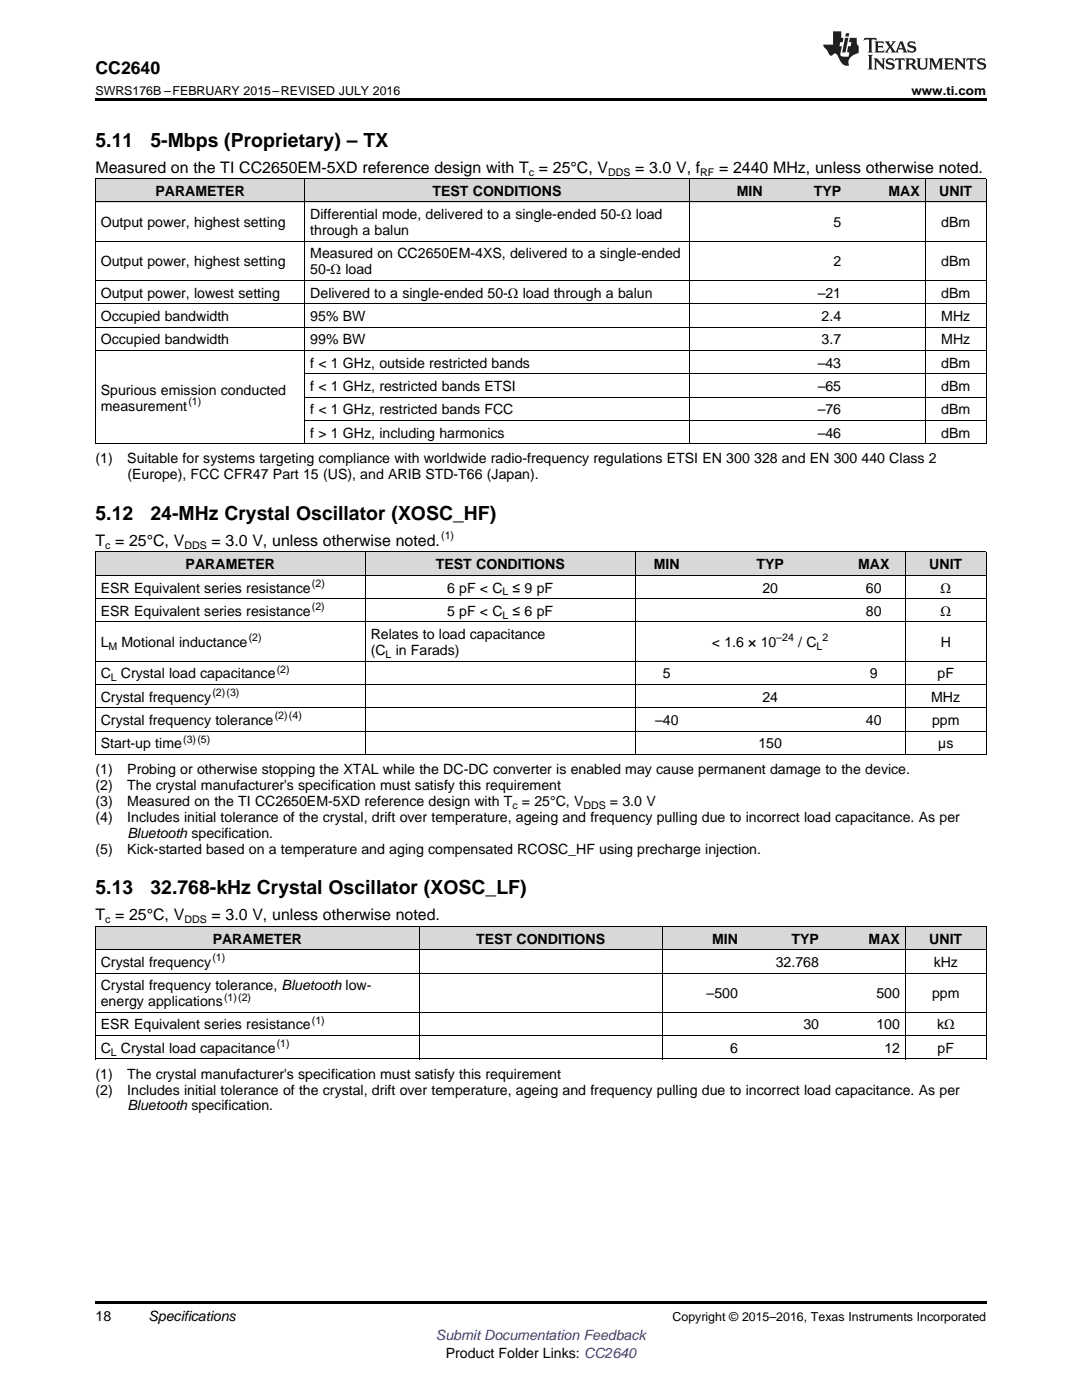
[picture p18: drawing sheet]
<svg xmlns="http://www.w3.org/2000/svg" width="216mm" height="279mm" viewBox="0 0 216 279" stroke-linecap="round" stroke-linejoin="round" font-family="sans-serif">
<defs><g id="words">
<g font-size="3.9">
<text x="19" y="29.3">5.11</text>
<text x="30" y="29.3">5-Mbps (Proprietary) – TX</text>
<text x="19" y="103.8">5.12</text>
<text x="30" y="103.8">24-MHz Crystal Oscillator (XOSC_HF)</text>
<text x="19" y="178.5">5.13</text>
<text x="30" y="178.5">32.768-kHz Crystal Oscillator (XOSC_LF)</text>
</g>
<text font-size="3.5" x="19" y="14.8">CC2640</text>
<g font-size="3.2">
<text x="19" y="34.4">Measured on the TI CC2650EM-5XD reference design with T = 25°C, V</text>
<text x="126.7" y="34.4">= 3.0 V, f</text>
<text x="143.5" y="34.4">= 2440 MHz, unless otherwise noted.</text>
<text x="19" y="108.9">T = 25°C, V</text>
<text x="42.2" y="108.9">= 3.0 V, unless otherwise noted.</text>
<text x="19" y="183.7">T = 25°C, V</text>
<text x="42.2" y="183.7">= 3.0 V, unless otherwise noted.</text>
</g>
<g font-size="2.8">
<text x="31" y="39.1">PARAMETER</text>
<text x="86.3" y="39.1">TEST CONDITIONS</text>
<text x="147" y="39.1">MIN</text>
<text x="162.4" y="39.1">TYP</text>
<text x="177.3" y="39.1">MAX</text>
<text x="187.4" y="39.1">UNIT</text>
<text x="20.1" y="45.3">Output power, highest setting</text>
<text x="61.9" y="43.7">Differential mode, delivered to a single-ended 50-Ω load</text>
<text x="61.9" y="46.9">through a balun</text>
<text x="166.3" y="45.3">5</text>
<text x="187.8" y="45.3">dBm</text>
<text x="20.1" y="53.2">Output power, highest setting</text>
<text x="61.9" y="51.6">Measured on CC2650EM-4XS, delivered to a single-ended</text>
<text x="166.3" y="53.2">2</text>
<text x="187.8" y="53.2">dBm</text>
<text x="20.1" y="59.4">Output power, lowest setting</text>
<text x="61.9" y="54.8">50-Ω load</text>
<text x="61.9" y="59.4">Delivered to a single-ended 50-Ω load through a balun</text>
<text x="163.2" y="59.4">–21</text>
<text x="187.8" y="59.4">dBm</text>
<text x="20.1" y="64.1">Occupied bandwidth</text>
<text x="61.9" y="64.1">95% BW</text>
<text x="163.9" y="64.1">2.4</text>
<text x="187.8" y="64.1">MHz</text>
<text x="20.1" y="68.7">Occupied bandwidth</text>
<text x="61.9" y="68.7">99% BW</text>
<text x="163.9" y="68.7">3.7</text>
<text x="187.8" y="68.7">MHz</text>
<text x="61.9" y="73.4">f &lt; 1 GHz, outside restricted bands</text>
<text x="163.2" y="73.4">–43</text>
<text x="187.8" y="73.4">dBm</text>
<text x="20.1" y="78.8">Spurious emission conducted</text>
<text x="20.1" y="82">measurement</text>
<text x="61.9" y="78">f &lt; 1 GHz, restricted bands ETSI</text>
<text x="61.9" y="82.7">f &lt; 1 GHz, restricted bands FCC</text>
<text x="163.2" y="78">–65</text>
<text x="163.2" y="82.7">–76</text>
<text x="187.8" y="78">dBm</text>
<text x="187.8" y="82.7">dBm</text>
<text x="61.9" y="87.3">f &gt; 1 GHz, including harmonics</text>
<text x="163.2" y="87.3">–46</text>
<text x="187.8" y="87.3">dBm</text>
<text x="19" y="92.5">(1)</text>
<text x="25.4" y="92.5">Suitable for systems targeting compliance with worldwide radio-frequency regulations ETSI EN 300</text>
<text x="25.4" y="95.7">(Europe), FCC CFR47 Part 15 (US), and ARIB STD-T66 (Japan).</text>
<text x="150.5" y="92.5">328 and EN 300</text>
<text x="171.9" y="92.5">440 Class 2</text>
<text x="37" y="113.6">PARAMETER</text>
<text x="87" y="113.6">TEST CONDITIONS</text>
<text x="130.5" y="113.6">MIN</text>
<text x="151" y="113.6">TYP</text>
<text x="171.2" y="113.6">MAX</text>
<text x="185.4" y="113.6">UNIT</text>
<text x="20.1" y="118.3">ESR Equivalent series resistance</text>
<text x="89.2" y="118.3">6 pF &lt; C</text>
<text x="102.3" y="118.3">≤ 9 pF</text>
<text x="152.1" y="118.3">20</text>
<text x="172.8" y="118.3">60</text>
<text x="187.7" y="118.3">Ω</text>
<text x="20.1" y="122.9">ESR Equivalent series resistance</text>
<text x="89.2" y="122.9">5 pF &lt; C</text>
<text x="102.3" y="122.9">≤ 6 pF</text>
<text x="172.8" y="122.9">80</text>
<text x="187.7" y="122.9">Ω</text>
<text x="20.1" y="129.2">L</text>
<text x="24.2" y="129.2">Motional inductance</text>
<text x="74" y="127.6">Relates to load capacitance</text>
<text x="74" y="130.7">(C</text>
<text x="79" y="130.7">in Farads)</text>
<text x="142.1" y="129.2">&lt; 1.6 × 10</text>
<text x="159.3" y="129.2">/ C</text>
<text x="187.7" y="129.2">H</text>
<text x="20.1" y="135.4">C</text>
<text x="24.1" y="135.4">Crystal load capacitance</text>
<text x="132.3" y="135.4">5</text>
<text x="173.6" y="135.4">9</text>
<text x="187.1" y="135.4">pF</text>
<text x="20.1" y="140.1">Crystal frequency</text>
<text x="152.1" y="140.1">24</text>
<text x="185.8" y="140.1">MHz</text>
<text x="20.1" y="144.7">Crystal frequency tolerance</text>
<text x="20.1" y="149.4">Start-up time</text>
<text x="130.7" y="144.7">–40</text>
<text x="151.3" y="149.4">150</text>
<text x="172.8" y="144.7">40</text>
<text x="186" y="144.7">ppm</text>
<text x="187.2" y="149.4">µs</text>
<text x="19" y="154.5">(1)</text>
<text x="25.4" y="154.5">Probing or otherwise stopping the XTAL while the DC-DC converter is enabled may cause permanent damage to the device.</text>
<text x="19" y="157.7">(2)</text>
<text x="19" y="160.9">(3)</text>
<text x="25.4" y="157.7">The crystal manufacturer's specification must satisfy this requirement</text>
<text x="25.4" y="160.9">Measured on the TI CC2650EM-5XD reference design with T = 25°C, V</text>
<text x="121.7" y="160.9">= 3.0 V</text>
<text x="19" y="164">(4)</text>
<text x="25.4" y="164">Includes initial tolerance of the crystal, drift over temperature, ageing and frequency pulling due to incorrect load capacitance. As per</text>
<text x="25.4" y="167.2">Bluetooth specification.</text>
<text x="19" y="170.4">(5)</text>
<text x="25.4" y="170.4">Kick-started based on a temperature and aging compensated RCOSC_HF using precharge injection.</text>
<text x="42.4" y="188.3">PARAMETER</text>
<text x="95" y="188.3">TEST CONDITIONS</text>
<text x="142.1" y="188.3">MIN</text>
<text x="157.9" y="188.3">TYP</text>
<text x="173.3" y="188.3">MAX</text>
<text x="185.4" y="188.3">UNIT</text>
<text x="20.1" y="193">Crystal frequency</text>
<text x="20.1" y="197.6">Crystal frequency tolerance, Bluetooth low-</text>
<text x="154.8" y="193">32.768</text>
<text x="186.3" y="193">kHz</text>
<text x="20.1" y="200.8">energy applications</text>
<text x="141" y="199.2">–500</text>
<text x="174.9" y="199.2">500</text>
<text x="186" y="199.2">ppm</text>
<text x="20.1" y="205.5">ESR Equivalent series resistance</text>
<text x="160.3" y="205.5">30</text>
<text x="174.9" y="205.5">100</text>
<text x="187" y="205.5">kΩ</text>
<text x="19" y="215.3">(1)</text>
<text x="20.1" y="210.1">C</text>
<text x="24.1" y="210.1">Crystal load capacitance</text>
<text x="25.4" y="215.3">The crystal manufacturer's specification must satisfy this requirement</text>
<text x="145.7" y="210.1">6</text>
<text x="176.5" y="210.1">12</text>
<text x="187.1" y="210.1">pF</text>
<text x="19" y="218.4">(2)</text>
<text x="25.4" y="218.4">Includes initial tolerance of the crystal, drift over temperature, ageing and frequency pulling due to incorrect load capacitance. As per</text>
<text x="25.4" y="221.6">Bluetooth specification.</text>
<text x="19" y="263.6">18</text>
<text x="29.6" y="263.6">Specifications</text>
<text x="88.9" y="270.9">Product Folder Links: CC2640</text>
</g>
<text font-size="2.8" fill="#00f" x="87" y="267.4">Submit Documentation Feedback</text>
<g font-size="2.5">
<text x="19" y="19">SWRS176B –FEBRUARY 2015–REVISED JULY 2016</text>
<text x="181.9" y="19">www.ti.com</text>
<text x="134.2" y="263.6">Copyright © 2015–2016, Texas Instruments Incorporated</text>
</g>
<g font-size="2.1">
<text x="105.5" y="35.1">c</text>
<text x="121.4" y="35.1">DDS</text>
<text x="139.7" y="35.1">RF</text>
<text x="37.6" y="80.8">(1)</text>
<text x="88" y="107.7">(1)</text>
<text x="21" y="109.6">c</text>
<text x="36.8" y="109.6">DDS</text>
<text x="62.3" y="117.1">(2)</text>
<text x="100.3" y="118.8">L</text>
<text x="62.2" y="121.8">(2)</text>
<text x="100.3" y="123.5">L</text>
<text x="21.7" y="129.7">M</text>
<text x="49.6" y="128">(2)</text>
<text x="76.9" y="131.3">L</text>
<text x="154.9" y="128">–24</text>
<text x="162.9" y="129.7">L</text>
<text x="164.1" y="128">2</text>
<text x="22.1" y="136">L</text>
<text x="55.2" y="134.3">(2)</text>
<text x="42.4" y="138.9">(2)(3)</text>
<text x="54.8" y="143.6">(2)(4)</text>
<text x="36.5" y="148.2">(3)(5)</text>
<text x="102.2" y="161.4">c</text>
<text x="116.4" y="161.4">DDS</text>
<text x="21" y="184.3">c</text>
<text x="36.8" y="184.3">DDS</text>
<text x="42.4" y="191.8">(1)</text>
<text x="44.7" y="199.7">(1)(2)</text>
<text x="55.2" y="209">(1)</text>
<text x="62.2" y="204.3">(1)</text>
<text x="22.1" y="210.7">L</text>
</g>
</g></defs>
<g fill="#d8d8d8">
<path d="M19 184.9h16.2v4.7h-16.2z"/>
<path d="M35.2 184.9h48.5v4.7h-48.5z"/>
<path d="M83.7 184.9h48.5v4.7h-48.5z"/>
<path d="M132.2 184.9h16.1v4.7h-16.1z"/>
<path d="M148.3 184.9h16.2v4.7h-16.2z"/>
<path d="M164.5 184.9h16.2v4.7h-16.2z"/>
<path d="M180.7 184.9h16.1v4.7h-16.1z"/>
<path d="M19 110.2h53.9v4.7h-53.9z"/>
<path d="M72.9 110.2h53.9v4.7h-53.9z"/>
<path d="M126.8 110.2h12.5v4.7h-12.5z"/>
<path d="M139.3 110.2h28.8v4.7h-28.8z"/>
<path d="M168.1 110.2h12.6v4.7h-12.6z"/>
<path d="M180.7 110.2h16.1v4.7h-16.1z"/>
<path d="M19 35.7h41.9v4.7h-41.9z"/>
<path d="M60.9 35.7h76.6v4.7h-76.6z"/>
<path d="M137.5 35.7h15.7v4.7h-15.7z"/>
<path d="M153.2 35.7h15.7v4.7h-15.7z"/>
<path d="M168.9 35.7h15.7v4.7h-15.7z"/>
<path d="M184.6 35.7h12.2v4.7h-12.2z"/>
</g>
<path d="M19 19.5h177.8v.5h-177.8zM19 259.7h177.8v.5h-177.8z" fill="#000"/>
<g fill="none" stroke="#000" stroke-width=".2">
<path d="M19 35.6h177.8M19.1 35.7v52.9M60.8 35.7v52.9M137.5 35.7v52.9M184.6 35.7v52.9M196.8 35.7v52.9M19 56h177.8M19 48.1h177.8M19 40.3h177.8M19 69.9h177.8M19 65.3h177.8M19 60.6h177.8"/>
<path d="M60.9 79.3h135.9M60.9 74.6h135.9M19 88.6h177.8M60.9 83.9h135.9M19 119.5h177.8M19 114.8h177.8M19 110.2h177.8M19.1 110.2v40.4M72.9 110.2v40.4M126.7 110.2v40.4M180.6 110.2v40.4M196.8 110.2v40.4"/>
<path d="M19 136.6h177.8M19 132h177.8M19 124.1h177.8M19 150.6h177.8M19 145.9h177.8M19 141.3h177.8M19 194.2h177.8M19 189.5h177.8M19 184.9h177.8M19.1 184.9v26.5M83.6 184.9v26.5M132.1 184.9v26.5"/>
<path d="M180.6 184.9v26.5M196.8 184.9v26.5M19 211.3h177.8M19 206.7h177.8M19 202h177.8"/>
</g>
<g fill="#231f20">
<path d="M172.5 7.6l-.1 .5 .4-.2h.6v.1v2.1l-.2 .4h.9l-.2-.4v-2.1l.1-.1h.5l.5 .2-.2-.5zM174.5 8.3l.2 .3v1.5l-.2 .4h1.8l.2-.6a1.04 1.04 0 0 1-1.3 .2v-.7h.6l.3 .2v-.6l-.3 .2h-.6v-.6l.8-.1 .4 .3-.2-.5zM176.5 8.3l.9 1.1-.9 1.1h.8l-.2-.2 .4-.7 .5 .7-.2 .2h1.5l-.2-.2 .2-.4h.9l.1 .4-.2 .2h1l-.3-.3-.7-1.9h-.5l-.9 2-.8-1 .9-1h-.8l.1 .3-.4 .5-.3-.6 .1-.2zM179.7 8.6l.4 1h-.7zM181.3 8.4a.63 .63 0 0 0-.2 .7 .63 .63 0 0 0 .6 .4l.6 .2 .1 .2a.75 .75 0 0 1-.7 .4 .75 .75 0 0 1-.6-.5l.1 .7 .1-.1a1.11 1.11 0 0 0 1.5-.6 1.13 1.13 0 0 0-1.2-.8l-.1-.4a1.04 1.04 0 0 1 1.2 .2l-.2-.5-.2 .1-.4-.2zM173.2 10.9l.2 .4v2.2l-.2 .4h1l-.3-.4v-2.2l.3-.4zM174.3 11.6l.3 .4v1.5l-.3 .4h.8l-.2-.4v-1.3l1.5 1.7v-1.9l.2-.4h-.7l.2 .4v.9l-1.1-1.3zM177 11.8a.62 .62 0 0 0-.2 .7 .62 .62 0 0 0 .6 .4l.6 .1 .1 .3a.76 .76 0 0 1-.7 .3 .76 .76 0 0 1-.7-.4l.2 .7 .1-.1a1.11 1.11 0 0 0 1.5-.6 1.13 1.13 0 0 0-1.2-.8l-.1-.4a1.04 1.04 0 0 1 1.2 .2l-.2-.6-.2 .1-.5-.1zM178.7 11.6l-.2 .6a.61 .61 0 0 1 .8-.3v1.6l-.2 .4h.9l-.2-.4v-1.6a.63 .63 0 0 1 .7 .3l-.1-.6zM180.6 11.6l.3 .4v1.5l-.3 .4h1l-.2-.2-.1-.8 .6 .2a.76 .76 0 0 0 1.2 .7l-1-1a.58 .58 0 0 0 .6-.5 .58 .58 0 0 0-.5-.6zM181.4 11.9h.1a.45 .45 0 0 1 .5 .1 .45 .45 0 0 1 .1 .5l-.8 .2zM182.9 11.6l.2 .2a2.17 2.17 0 0 0 .3 1.9 .99 .99 0 0 0 1.6-.6v-1.1l.2-.4h-.7l.2 .2a1.92 1.92 0 0 1-.2 1.8 .6 .6 0 0 1-.9-.5v-1.1l.2-.4zM185.4 11.6l.2 .4v1.5l-.2 .4h.7l-.2-.4v-1.4l.8 1.8 .8-1.8v1.4l-.2 .4h.9l-.2-.4v-1.5l.2-.4h-.8l-.6 1.5-.6-1.5zM188.4 11.6l.2 .4v1.5l-.2 .4h1.8l.1-.6a1.04 1.04 0 0 1-1.2 .1v-.6h.5l.4 .2v-.6l-.4 .2h-.5v-.7h.8l.3 .3-.1-.6zM190.5 11.6l.2 .4v1.5l-.2 .4h.7l-.2-.4v-1.3l1.5 1.7v-1.9l.2-.4h-.7l.2 .4v.9l-1.1-1.3zM192.9 11.6l-.1 .6a.61 .61 0 0 1 .7-.3l.1 1.6-.3 .4h1l-.3-.4 .1-1.6a.63 .63 0 0 1 .7 .3l-.1-.6zM195.2 11.8a.62 .62 0 0 0-.2 .7 .62 .62 0 0 0 .6 .4l.6 .1 .1 .3a.76 .76 0 0 1-.7 .3 .76 .76 0 0 1-.6-.4l.1 .7 .1-.1a1.11 1.11 0 0 0 1.6-.6 1.13 1.13 0 0 0-1.3-.8l-.1-.4a1.04 1.04 0 0 1 1.2 .2l-.1-.6-.2 .1-.5-.1z"/>
<path d="M166.2 6.3v2.6h-1.9v.4l.8 .9a.91 .91 0 0 0 1 .8 .56 .56 0 0 1 .5-.3 .56 .56 0 0 1 .5 .3l.4 .8a1.53 1.53 0 0 0 1.9 1.2 1.54 1.54 0 0 1 1-2.1l.9-.3v-1.4a1.52 1.52 0 0 1-.4-1.6h-1.3l-.2 .8h.5l-.2 .8h-.5l-.1 1v.2l.4 .1-.2 .8a1.93 1.93 0 0 1-1.6-.3l.3-1.8h-.5l.2-.8h.4l.2-.8h-.4v-1.3zM168.6 7.6l-.6 2.9h.7l.6-2.9zM168.8 6.6l-.1 .7h.6l.2-.7z"/>
</g>
<use href="#words"/>
</svg>
